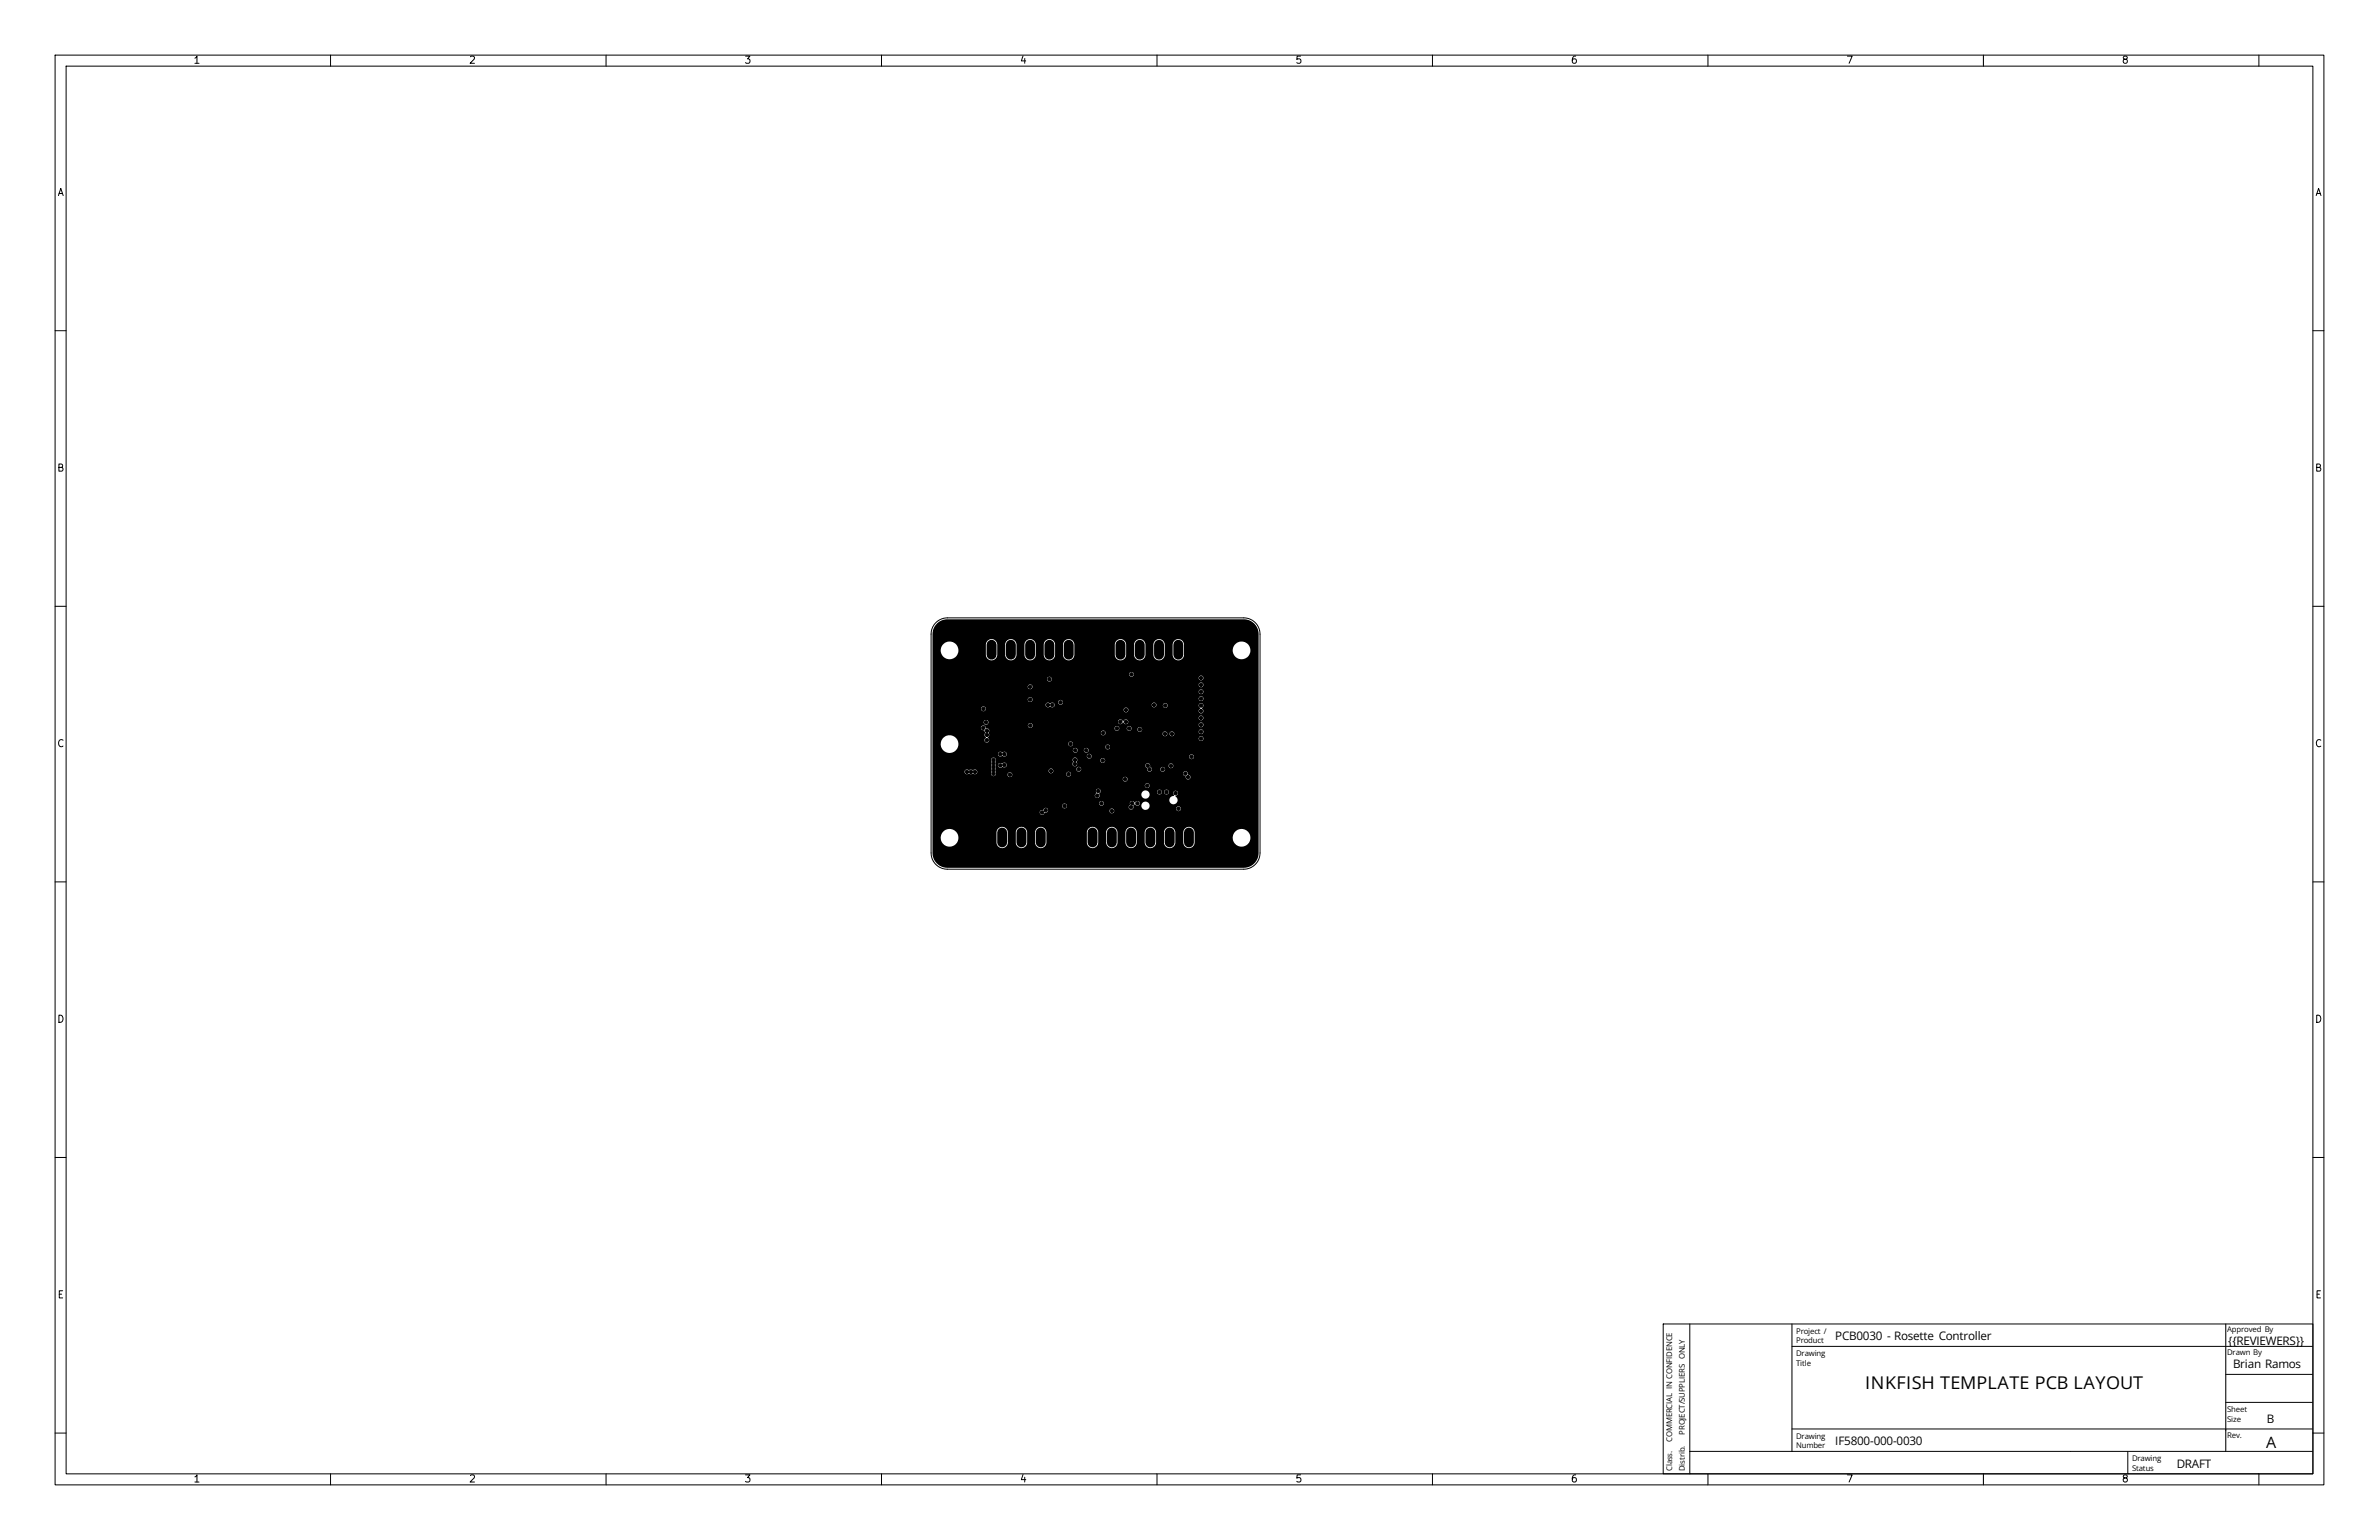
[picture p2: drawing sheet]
<svg xmlns="http://www.w3.org/2000/svg" width="432mm" height="279mm" viewBox="0 0 432 279" stroke-linecap="round" stroke-linejoin="round" font-family="sans-serif">
<defs><g id="words">
<text font-size="3.2" x="338.5" y="252">INKFISH TEMPLATE PCB LAYOUT</text>
<text font-size="2.8" x="411.3" y="262.7">A</text>
<g font-size="2.1">
<text x="333.1" y="243.2">PCB0030 - Rosette Controller</text>
<text x="404.4" y="243.9">{{REVIEWERS}}</text>
<text x="405.3" y="248.2">Brian Ramos</text>
<text x="333.1" y="262.2">IF5800-000-0030</text>
<text x="411.4" y="258.2">B</text>
<text x="395.1" y="266.3">DRAFT</text>
</g>
<g font-size="1.4">
<text x="326" y="242">Project /</text>
<text x="326" y="243.7">Product</text>
<text x="404.2" y="245.9">Drawn By</text>
<text x="404.2" y="241.6">Approved By</text>
<text x="326" y="246.1">Drawing</text>
<text x="326" y="247.8">Title</text>
<text x="404.2" y="256.2">Sheet</text>
<text x="404.2" y="257.9">Size</text>
<text x="303.5" y="261.5" transform="rotate(-90 303.5 261.5)">COMMERCIAL IN CONFIDENCE</text>
<text x="305.8" y="260.3" transform="rotate(-90 305.8 260.3)">PROJECT/SUPPLIERS ONLY</text>
<text x="326" y="261.1">Drawing</text>
<text x="326" y="262.8">Number</text>
<text x="404.2" y="260.9">Rev.</text>
<text x="303.5" y="266.9" transform="rotate(-90 303.5 266.9)">Class.</text>
<text x="305.8" y="266.9" transform="rotate(-90 305.8 266.9)">Distrib.</text>
<text x="387" y="265.1">Drawing</text>
<text x="387" y="266.8">Status</text>
</g>
<g font-size="1.3">
<text x="35" y="11.9">1</text>
<text x="85" y="11.9">2</text>
<text x="135" y="11.9">3</text>
<text x="185" y="11.9">4</text>
<text x="235" y="11.9">5</text>
<text x="285" y="11.9">6</text>
<text x="335" y="11.9">7</text>
<text x="385" y="11.9">8</text>
<text x="10.3" y="35.9">A</text>
<text x="420.1" y="35.9">A</text>
<text x="10.3" y="85.9">B</text>
<text x="420.1" y="85.9">B</text>
<text x="10.3" y="135.9">C</text>
<text x="420.1" y="135.9">C</text>
<text x="10.3" y="185.9">D</text>
<text x="420.1" y="185.9">D</text>
<text x="10.3" y="235.9">E</text>
<text x="420.1" y="235.9">E</text>
<text x="35" y="269.3">1</text>
<text x="85" y="269.3">2</text>
<text x="135" y="269.3">3</text>
<text x="185" y="269.3">4</text>
<text x="235" y="269.3">5</text>
<text x="285" y="269.3">6</text>
<text x="335" y="269.3">7</text>
<text x="385" y="269.3">8</text>
</g>
</g></defs>
<g fill="none" stroke="#000" stroke-width=".18">
<path d="M10 10h411.8v259.4h-411.8zM12 12h407.8v255.4h-407.8zM60 10v2M110 10v2M160 10v2M210 10v2M260 10v2M310 10v2M360 10v2M410 10v2M10 60h2M419.8 60h2"/>
<path d="M10 110h2M169.9 113a2.95 2.95 0 0 1 2.1-.9h53.8a2.95 2.95 0 0 1 2.9 3v39.7a2.95 2.95 0 0 1-3 2.9h-53.7a2.95 2.95 0 0 1-3-3v-39.6a2.95 2.95 0 0 1 .9-2.1zM419.8 110h2M10 160h2M419.8 160h2M10 210h2M419.8 210h2M10 260h2M301.9 240.2h117.9v27.2h-117.9zM306.7 240.2v27.2M325.2 259.3h94.5M325.2 240.2v23.1"/>
<path d="M325.2 244.3h94.5M404 240.2v23.1M404 249.4h15.7M404 254.4h15.7M419.8 260h2M60 267.4v2M110 267.4v2M160 267.4v2M210 267.4v2M260 267.4v2M306.7 263.3h113M310 267.4v2"/>
<path d="M360 267.4v2M386.2 263.3v4.1M410 267.4v2"/>
</g>
<path d="M196.6 116.2l1.5-.1 .3 .1v3.2l-.2 .3h-1.4l-.2-.2zM216.5 116.2l1.5-.1 .3 .1v3.2l-.2 .3h-1.4l-.2-.2zM170 113.1a2.7 2.7 0 0 1 2-.7h53.7a2.7 2.7 0 0 1 2.7 2.7v39.7a2.7 2.7 0 0 1-2.7 2.6h-53.8a2.7 2.7 0 0 1-2.6-2.7v-2.8h1.4a1.61 1.61 0 0 0 2.2 1.6 1.61 1.61 0 0 0 .7-2.6h7.3v2a1.03 1.03 0 0 0 1 1 1.03 1.03 0 0 0 1-1v-2h1.5v2.2a1.03 1.03 0 0 0 1.1 .8 1.03 1.03 0 0 0 .9-1v-2h1.5v2.2a1.03 1.03 0 0 0 1.1 .8 1.03 1.03 0 0 0 .9-1v-2h7.4v2.2a1.03 1.03 0 0 0 1.1 .8 1.03 1.03 0 0 0 .9-1v-2h1.5v2.2a1.03 1.03 0 0 0 1.1 .8 1.03 1.03 0 0 0 .9-1v-2h1.5v2.2a1.03 1.03 0 0 0 1.1 .8 1.03 1.03 0 0 0 .9-1v-2h1.5v2.2a1.03 1.03 0 0 0 1.1 .8 1.03 1.03 0 0 0 .9-1v-2h1.5v2.2a1.03 1.03 0 0 0 1.1 .8 1.03 1.03 0 0 0 .9-1v-2h1.5v2.2a1.03 1.03 0 0 0 1.1 .8 1.03 1.03 0 0 0 .9-1v-1h6.9a1.61 1.61 0 0 0 2.3 1.6 1.61 1.61 0 0 0 .4-2.7 1.61 1.61 0 0 0-2.6 .8l-.1 .3h-6.9a1.71 1.71 0 0 0-.2-1.5 1.03 1.03 0 0 0-1.1-.3 1.03 1.03 0 0 0-.7 .8h-1.5v-.2a1.03 1.03 0 0 0-1.1-.7 1.03 1.03 0 0 0-.9 .9h-1.5v-.2a1.03 1.03 0 0 0-1.1-.7 1.03 1.03 0 0 0-.9 .9h-1.5v-.2a1.03 1.03 0 0 0-1.1-.7 1.03 1.03 0 0 0-.9 .9h-1.5v-.2a1.03 1.03 0 0 0-1.1-.7 1.03 1.03 0 0 0-.9 .9h-1.5v-.2a1.03 1.03 0 0 0-1.1-.7 1.03 1.03 0 0 0-.9 .9h-7.4v-.2a1.03 1.03 0 0 0-1.1-.7 1.03 1.03 0 0 0-.9 .9h-1.5v-.2a1.03 1.03 0 0 0-1.1-.7 1.03 1.03 0 0 0-.9 .9h-1.5v-.2a1.03 1.03 0 0 0-1.1-.7 1.03 1.03 0 0 0-.9 .9h-7.3l-.2-.1a1.61 1.61 0 0 0-2.7 1.1h-1.4v-4.6h19.4v.2a.48 .48 0 0 0 .5 .3 .48 .48 0 0 0 .5-.4 .45 .45 0 0 0 .5-.3h11.2v.1a.44 .44 0 0 0 .6 .3 .44 .44 0 0 0 0-.7 .44 .44 0 0 0-.6 .3h-11.2a.48 .48 0 0 0-.4-.5 .48 .48 0 0 0-.5 .4l-.4 .1-.2 .2h-19.4v-1.1h23.5v.2a.44 .44 0 0 0 .4 .3 .44 .44 0 0 0 .4-.3h11.3v.1a.47 .47 0 0 0 .6 .3 .47 .47 0 0 0 .2-.7h.1a.28 .28 0 0 1 .2-.2 .28 .28 0 0 1 .3 .3l.9-.1v.2a.75 .75 0 0 0 .5 .6 .75 .75 0 0 0 .8-.2h5v.1a.44 .44 0 0 0 .6 .3 .44 .44 0 0 0 0-.7 .44 .44 0 0 0-.6 .3h-5a.75 .75 0 0 0-.3-1.2 .75 .75 0 0 0-1 .6h-.5a.47 .47 0 0 0 0-.7 .47 .47 0 0 0-.7 .2 .5 .5 0 0 0-.7-.2 .5 .5 0 0 0-.2 .7l-.2 .3h-11.3a.44 .44 0 0 0-.3-.6 .44 .44 0 0 0-.5 .4h-23.5v-.5h30.2v.1a.44 .44 0 0 0 .7 .3 .44 .44 0 0 0 0-.7 .44 .44 0 0 0-.7 .3h-30.2v-.6h42.9v.1a.78 .78 0 0 0 1.3 .6 .78 .78 0 0 0-.1-1.4 .47 .47 0 0 0 .4-.6 .47 .47 0 0 0-.7-.2l-.2 .2 .2 .5-.1 .1a.75 .75 0 0 0-.8 .7h-42.9v-.8h29.4v.1a.44 .44 0 0 0 .6 .4 .44 .44 0 0 0 .2-.7h7.7v.1a.75 .75 0 0 0 1 .6 .75 .75 0 0 0 .3-1.2h1.5v.3a.44 .44 0 0 0 .6 .2 .44 .44 0 0 0 .3-.5h.4v.2a.44 .44 0 0 0 .7 .3 .44 .44 0 0 0 0-.8 .44 .44 0 0 0-.7 .3h-.4l-.4-.3-.3 .1-.2 .2h-1.6a.75 .75 0 0 0-1.2 .5l-7.7-.1a.47 .47 0 0 0 .3-.6 .47 .47 0 0 0-.7-.2 .47 .47 0 0 0-.1 .7l-.3 .4h-29.4v-1.8h38.5a.44 .44 0 0 0 .5 .5 .44 .44 0 0 0 .2-.7 .44 .44 0 0 0-.7 .1l-38.5 .1v-1.2h34.5a.44 .44 0 0 0 .5 .5 .44 .44 0 0 0 .2-.7 .44 .44 0 0 0-.7 .2h-34.5v-1.3h5.8v.1a.51 .51 0 0 0 .8 .2l.4 .2 .3-.2a.47 .47 0 0 0 .6 .1 .47 .47 0 0 0 0-.7 .47 .47 0 0 0-.7 0l-.2-.1-.4 .1-.3-.1a.43 .43 0 0 0-.5 .4h-5.8v-2.2h10.6l.1 2.2a.47 .47 0 0 0 .1 .7 .47 .47 0 0 0 .6-.2h2.2v.2a.44 .44 0 0 0 .6 .3 .44 .44 0 0 0 .2-.6h9.8v.2a.44 .44 0 0 0 .6 .3 .44 .44 0 0 0 .3-.6h20.3l.1 .3 .4 .3a.46 .46 0 0 0 .4 .5 .46 .46 0 0 0 .5-.5 .46 .46 0 0 0-.5-.4 .45 .45 0 0 0-.3-.6 .45 .45 0 0 0-.6 .4h-20.3l-.5-.3-.4 .4h-9.8a.44 .44 0 0 0-.5-.3 .44 .44 0 0 0-.3 .4h-2.2v-.4l.1-.3h9.5v.1a.44 .44 0 0 0 .7 .3 .44 .44 0 0 0 0-.7h4.4v.1a.44 .44 0 0 0 .6 .3 .44 .44 0 0 0 0-.7 .44 .44 0 0 0-.6 .3l-4.7-.1-.4 .4h-9.5l-.1-1h.4v.1a.54 .54 0 0 0 .9 .2 .44 .44 0 0 0 .6 0 .44 .44 0 0 0 0-.6h12l.1 .3a.43 .43 0 0 0 .7 .1h12.5l.3 .4a.51 .51 0 0 0 .2 .6 .51 .51 0 0 0 .6-.1l.1-.3h1.5a.44 .44 0 0 0 .5 .5 .44 .44 0 0 0 .2-.7 .44 .44 0 0 0-.7 .2h-1.5l-.3-.4v-.2h3.3v.1a.44 .44 0 0 0 .7 .3 .44 .44 0 0 0 0-.7 .44 .44 0 0 0-.7 .3h-3.3l-.3-.4a.43 .43 0 0 0-.6 .4h-12.5l.1-.4-.1-.3 .1-.3h4.2v.1a.44 .44 0 0 0 .7 .3 .44 .44 0 0 0 0-.7 .44 .44 0 0 0-.7 .3h-4.2v-.1a.46 .46 0 0 0-.6-.3 .46 .46 0 0 0-.1 .8l-.2 .2-12.9-.1a.43 .43 0 0 0-.6 .4h-.4v-.5a.47 .47 0 0 0-.1-.8 .47 .47 0 0 0-.7 .3h-10.6v-1h11.8v.1a.5 .5 0 0 0 .9 .2l.2 .2 .4-.2h14.7l.1 .4a.43 .43 0 0 0 .4 .1 .43 .43 0 0 0 .3-.4h17.7v.2a.44 .44 0 0 0 .7 .3 .44 .44 0 0 0 0-.8 .44 .44 0 0 0-.7 .3h-17.7v-.1a.44 .44 0 0 0-.4-.3 .44 .44 0 0 0-.4 .3h-14.6a.48 .48 0 0 0-.2-.6 .48 .48 0 0 0-.6 0l-.2-.1a.43 .43 0 0 0-.6 .4h-11.8v-1.9h1.4v.2a1.61 1.61 0 0 0 1.1 1.4 1.61 1.61 0 0 0 1.8-.4h21.1l.1 .2a.44 .44 0 0 0 .5 .2 .44 .44 0 0 0 .3-.4h1.1v.1a.44 .44 0 0 0 .7 .3 .44 .44 0 0 0 0-.7 .44 .44 0 0 0-.7 .3h-1.1l-.4-.4-.3 .1-.2 .3h-21.1l.3-.6h26.7v.1a.44 .44 0 0 0 .7 .3 .44 .44 0 0 0 0-.7 .44 .44 0 0 0-.7 .3h-26.7l.1-.6h19.9v.1a.44 .44 0 0 0 .7 .3 .44 .44 0 0 0 0-.7 .44 .44 0 0 0-.7 .3h-19.9a1.61 1.61 0 0 0-1.7-1.5 1.61 1.61 0 0 0-1.6 1.5h-1.4v-2.9h8.7l.3 .5a.51 .51 0 0 1 .4 .8l.1 .3a.22 .22 0 0 1 .2 .2 .22 .22 0 0 1-.2 .2 .44 .44 0 0 0 0 .6 .44 .44 0 0 0 .7 0 .44 .44 0 0 0-.1-.7h38.2v.2a.44 .44 0 0 0 .6 .3 .44 .44 0 0 0 0-.8 .44 .44 0 0 0-.6 .3h-38.2l-.1-.1a.52 .52 0 0 0 .1-.8l20.4-.1v.1a.43 .43 0 0 0 .4 .4 .43 .43 0 0 0 .5-.3h10.3v.2a.44 .44 0 0 0 .6 .3 .44 .44 0 0 0 .3-.5h.4v.1a.44 .44 0 0 0 .6 .3 .44 .44 0 0 0 0-.7 .44 .44 0 0 0-.6 .3h-.4l-.4-.4-.3 .1-.2 .3-10.3-.1a.44 .44 0 0 0-.4-.5 .44 .44 0 0 0-.5 .4h-20.4a.5 .5 0 0 0 .1-.6 .5 .5 0 0 0-.6-.2h23.4l.3 .5a.44 .44 0 0 0 .6-.5h1.3v.2a.43 .43 0 0 0 .5 .3 .43 .43 0 0 0 .4-.3h1l.1 .2a.44 .44 0 0 0 .6 .2h10.5v.1a.44 .44 0 0 0 .6 .3 .44 .44 0 0 0 0-.7 .44 .44 0 0 0-.6 .3h-10.5l.1-.1a.44 .44 0 0 0-.2-.6 .44 .44 0 0 0-.6 .3l-1-.1a.44 .44 0 0 0-.4-.5 .44 .44 0 0 0-.5 .4h-1.3a.44 .44 0 0 0-.5-.4 .44 .44 0 0 0-.4 .4l-23.4-.1a.43 .43 0 0 0-.4-.4 .43 .43 0 0 0-.5 .4h-8.7v-.4h17.3v.1a.44 .44 0 0 0 .5 .3 .44 .44 0 0 0 .3-.6h30.2v.2a.44 .44 0 0 0 .6 .3 .44 .44 0 0 0 0-.8 .44 .44 0 0 0-.6 .3h-30.2l-.5-.2-.3 .4h-17.3v-.6h9.2v.1a.44 .44 0 0 0 .6 .4 .44 .44 0 0 0 .3-.6h23.5v.1a.49 .49 0 0 0 .5 .4 .49 .49 0 0 0 .5-.3 .46 .46 0 0 0 .5 .3 .46 .46 0 0 0 .3-.6 .46 .46 0 0 0-.6-.2 .29 .29 0 0 1-.3 .2 .29 .29 0 0 1-.3-.3l-.4 .1-.2 .3h-23.5l-.3-.3a.43 .43 0 0 0-.6 .4h-9.2v-.8h48.3v.1a.44 .44 0 0 0 .6 .3 .44 .44 0 0 0 0-.7 .44 .44 0 0 0-.6 .3h-48.3v-1.7h8.8v.2a.43 .43 0 0 0 .4 .3 .43 .43 0 0 0 .4-.3h25v.2a.44 .44 0 0 0 .7 .3 .44 .44 0 0 0 0-.8 .44 .44 0 0 0-.7 .3h-25a.44 .44 0 0 0-.3-.5 .44 .44 0 0 0-.5 .3h-8.8v-.7h20.5v.3a.52 .52 0 0 0 .8 .1 .45 .45 0 0 0 .7 0 .45 .45 0 0 0 0-.6 .45 .45 0 0 0-.7 0l-.5-.1-.3 .3h-20.5v-.4h22.8v.1a.43 .43 0 0 0 .5 .3h16.4l.1 .3a.44 .44 0 0 0 .4 .2 .44 .44 0 0 0 .4-.4h1.2v.2a.44 .44 0 0 0 .5 .3 .44 .44 0 0 0 .3-.5h5.7l.3 .7a.45 .45 0 0 0-.2 .7 .45 .45 0 0 0 .7-.1 .45 .45 0 0 0-.3-.6v-.2a.44 .44 0 0 0 .2-.7 .44 .44 0 0 0-.7 .2h-5.7l-.1-.2-.4-.1-.3 .3h-1.2l-.1-.3-.2-.1a.43 .43 0 0 0-.6 .3h-16.3a.44 .44 0 0 0 .1-.7 .44 .44 0 0 0-.7 .3h-22.8v-.5h17.2v.1a.43 .43 0 0 0 .6 .3 .43 .43 0 0 0 .2-.6h30.3v.1a.44 .44 0 0 0 .6 .3 .44 .44 0 0 0 0-.7 .44 .44 0 0 0-.6 .3h-30.3l-.4-.2-.4 .4h-17.2v-1.5h48.3v.2a.44 .44 0 0 0 .6 .3 .44 .44 0 0 0 0-.8 .44 .44 0 0 0-.6 .3h-48.3v-.9h17.2v.2a.44 .44 0 0 0 .7 .2 .44 .44 0 0 0-.1-.7h30.5v.1a.44 .44 0 0 0 .6 .3 .44 .44 0 0 0 0-.7 .44 .44 0 0 0-.6 .3h-30.5a.43 .43 0 0 0-.6 .3h-17.2v-1.3h20.7v.1a.44 .44 0 0 0 .6 .3 .44 .44 0 0 0 .2-.7h26.8v.2a.44 .44 0 0 0 .6 .3 .44 .44 0 0 0 0-.8 .44 .44 0 0 0-.6 .3h-26.8l-.2-.1a.43 .43 0 0 0-.6 .4h-20.7v-.9h35.6v.1a.44 .44 0 0 0 .7 .3 .44 .44 0 0 0 0-.7 .44 .44 0 0 0-.7 .3h-35.6v-4.4h1.4v.2a1.61 1.61 0 0 0 2.3 1.4 1.61 1.61 0 0 0 .5-2.6h5.4v2a1.03 1.03 0 0 0 1.1 .9 1.03 1.03 0 0 0 1-.9v-2h1.4l.1 2.2a1.03 1.03 0 0 0 1.1 .7 1.03 1.03 0 0 0 .9-.9v-2h1.4l.1 2.2a1.03 1.03 0 0 0 1.1 .7 1.03 1.03 0 0 0 .9-.9v-2h1.4l.1 2.2a1.03 1.03 0 0 0 1.1 .7 1.03 1.03 0 0 0 .9-.9v-2h1.4l.1 2.2a1.03 1.03 0 0 0 1.1 .7 1.03 1.03 0 0 0 .9-.9v-2h7.3l.1 2.2a1.03 1.03 0 0 0 1.1 .7 1.03 1.03 0 0 0 .9-.9v-2h1.4l.1 2.2a1.03 1.03 0 0 0 1.1 .7 1.03 1.03 0 0 0 .9-.9v-2h1.4l.1 2.2a1.03 1.03 0 0 0 1.1 .7 1.03 1.03 0 0 0 .9-.9v-2h1.4l.1 2.2a1.03 1.03 0 0 0 1.1 .7 1.03 1.03 0 0 0 .9-.9v-1h8.8a1.61 1.61 0 0 0 2.3 1.6 1.61 1.61 0 0 0 .4-2.7 1.61 1.61 0 0 0-2.6 .8l-.1 .3h-8.8v-1.2a1.03 1.03 0 0 0-1.1-.8 1.03 1.03 0 0 0-1 1h-1.4v-.2a1.03 1.03 0 0 0-1.1-.7 1.03 1.03 0 0 0-1 .9h-1.4v-.2a1.03 1.03 0 0 0-1.1-.7 1.03 1.03 0 0 0-1 .9h-1.4v-.2a1.03 1.03 0 0 0-1.1-.7 1.03 1.03 0 0 0-1 .9h-7.3v-.2a1.03 1.03 0 0 0-1.1-.8 1.03 1.03 0 0 0-1 1h-1.4v-.2a1.03 1.03 0 0 0-1.1-.8 1.03 1.03 0 0 0-1 1h-1.4v-.2a1.03 1.03 0 0 0-1.1-.8 1.03 1.03 0 0 0-1 1h-1.4v-.2a1.03 1.03 0 0 0-1.1-.8 1.03 1.03 0 0 0-1 1h-1.4v-.2a1.03 1.03 0 0 0-1.1-.7 1.03 1.03 0 0 0-1 .9h-5.4l-.1-.1a1.61 1.61 0 0 0-2.7 1.1h-1.4v-2.8a2.7 2.7 0 0 1 .7-2zM177.6 150.2l1.4-.1 .3 .2v3.2l-.2 .2h-1.4l-.2-.1zM194 150.2l1.5-.1 .2 .2v3.2l-.2 .2h-1.4l-.2-.1z" fill="#000"/>
<g fill="none" stroke="#000" stroke-width="1.8">
<path d="M180 117v1.8M183.5 117v1.8M187 117v1.8M190.5 117v1.8M194 117v1.8M203.4 117v1.8M206.9 117v1.8M210.4 117v1.8M213.9 117v1.8M181.9 151v1.8M185.4 151v1.8M188.9 151v1.8"/>
<path d="M198.3 151v1.8M201.8 151v1.8M205.3 151v1.8M208.8 151v1.8M212.3 151v1.8M215.8 151v1.8M219.3 151v1.8"/>
</g>
<g fill="#000" stroke="#000" stroke-width=".18">
<circle cx="176.3" cy="137.9" r=".3"/>
<circle cx="176.3" cy="138.5" r=".3"/>
<circle cx="176.3" cy="139.2" r=".3"/>
<circle cx="178.2" cy="139.3" r=".3"/>
<circle cx="178.5" cy="132.1" r=".3"/>
<circle cx="178.5" cy="128.6" r=".3"/>
<circle cx="179" cy="131.1" r=".3"/>
<circle cx="179.1" cy="134.3" r=".3"/>
<circle cx="179.1" cy="133.3" r=".3"/>
<circle cx="179.1" cy="132.6" r=".3"/>
<circle cx="179.2" cy="126.9" r=".3"/>
<circle cx="179.7" cy="135.5" r=".3"/>
<circle cx="180.3" cy="138.5" r=".3"/>
<circle cx="180.3" cy="139.8" r=".3"/>
<circle cx="180.3" cy="137.9" r=".3"/>
<circle cx="180.3" cy="139.1" r=".3"/>
<circle cx="181.6" cy="138.9" r=".3"/>
<circle cx="181.6" cy="136.8" r=".3"/>
<circle cx="181.7" cy="133.7" r=".25"/>
<circle cx="181.7" cy="132.7" r=".25"/>
<circle cx="181.7" cy="131.8" r=".25"/>
<circle cx="182.3" cy="138.8" r=".3"/>
<circle cx="182.3" cy="136.8" r=".3"/>
<circle cx="182.4" cy="128.9" r=".3"/>
<circle cx="182.9" cy="133.7" r=".25"/>
<circle cx="182.9" cy="132.7" r=".25"/>
<circle cx="182.9" cy="131.8" r=".25"/>
<circle cx="187" cy="136" r=".3"/>
<circle cx="187" cy="126.9" r=".3"/>
<circle cx="187" cy="132.6" r=".3"/>
<circle cx="187" cy="124.6" r=".3"/>
<circle cx="187" cy="131.6" r=".3"/>
<circle cx="188.3" cy="139.3" r=".3"/>
<circle cx="188.8" cy="137.3" r=".3"/>
<circle cx="189.1" cy="139.3" r=".3"/>
<circle cx="190.1" cy="131.5" r=".3"/>
<circle cx="190.2" cy="127.9" r=".3"/>
<circle cx="190.5" cy="123.2" r=".3"/>
<circle cx="190.8" cy="139.9" r=".3"/>
<circle cx="191" cy="127.9" r=".3"/>
<circle cx="192.3" cy="139.2" r=".3"/>
<circle cx="192.5" cy="127.4" r=".3"/>
<circle cx="192.7" cy="126.3" r=".3"/>
<circle cx="192.7" cy="125" r=".3"/>
<circle cx="193.6" cy="126.3" r=".3"/>
<circle cx="193.6" cy="125" r=".3"/>
<circle cx="194.3" cy="135" r=".3"/>
<circle cx="195.1" cy="138.6" r=".3"/>
<circle cx="195.1" cy="137.9" r=".3"/>
<circle cx="195.2" cy="136.1" r=".3"/>
<circle cx="195.8" cy="139.6" r=".3"/>
<circle cx="197.2" cy="136.1" r=".3"/>
<circle cx="197.7" cy="137.2" r=".3"/>
<circle cx="200.1" cy="138" r=".3"/>
<circle cx="200.3" cy="133" r=".3"/>
<circle cx="201" cy="135.5" r=".3"/>
<circle cx="202.7" cy="132.2" r=".3"/>
<circle cx="203.4" cy="130.9" r=".3"/>
<circle cx="203.4" cy="122.4" r=".3"/>
<circle cx="203.4" cy="126.6" r=".3"/>
<circle cx="204.4" cy="130.9" r=".3"/>
<circle cx="204.4" cy="122.4" r=".3"/>
<circle cx="204.4" cy="128.8" r=".3"/>
<circle cx="204.4" cy="126.5" r=".3"/>
<circle cx="204.9" cy="132.2" r=".3"/>
<circle cx="205" cy="135.4" r=".3"/>
<circle cx="205.4" cy="126.6" r=".3"/>
<circle cx="205.4" cy="122.4" r=".3"/>
<circle cx="206.9" cy="132.4" r=".3"/>
<circle cx="207.8" cy="132.4" r=".3"/>
<circle cx="207.8" cy="134.8" r=".3"/>
<circle cx="208.3" cy="138.9" r=".3"/>
<circle cx="208.5" cy="123.2" r=".3"/>
<circle cx="208.5" cy="124.3" r=".3"/>
<circle cx="208.5" cy="125.4" r=".3"/>
<circle cx="208.6" cy="139.6" r=".3"/>
<circle cx="208.9" cy="123.8" r=".3"/>
<circle cx="208.9" cy="124.8" r=".3"/>
<circle cx="209.2" cy="133.1" r=".3"/>
<circle cx="209.5" cy="132.1" r=".3"/>
<circle cx="209.5" cy="127.9" r=".3"/>
<circle cx="210.6" cy="129.6" r=".3"/>
<circle cx="210.6" cy="130.4" r=".3"/>
<circle cx="210.6" cy="128.7" r=".3"/>
<circle cx="211" cy="139.6" r=".3"/>
<circle cx="211.4" cy="133.1" r=".3"/>
<circle cx="211.5" cy="128" r=".3"/>
<circle cx="212.5" cy="138.9" r=".3"/>
<circle cx="212.7" cy="133.1" r=".3"/>
<circle cx="214.5" cy="139.1" r=".3"/>
<circle cx="214.7" cy="129.6" r=".3"/>
<circle cx="214.7" cy="130.4" r=".3"/>
<circle cx="214.7" cy="128.7" r=".3"/>
<circle cx="216.3" cy="136.3" r=".3"/>
<circle cx="216.3" cy="137.3" r=".3"/>
<circle cx="218" cy="130.2" r=".3"/>
<circle cx="218" cy="124.2" r=".3"/>
<circle cx="218" cy="132.8" r=".3"/>
<circle cx="218" cy="123" r=".3"/>
<circle cx="218" cy="128" r=".3"/>
<circle cx="218" cy="134" r=".3"/>
<circle cx="218" cy="129" r=".3"/>
<circle cx="218" cy="126.8" r=".3"/>
<circle cx="218" cy="125.5" r=".3"/>
<circle cx="218" cy="131.5" r=".3"/>
<circle cx="220.2" cy="132.8" r=".3"/>
<circle cx="220.2" cy="130.2" r=".3"/>
<circle cx="220.2" cy="124.2" r=".3"/>
<circle cx="220.2" cy="128" r=".3"/>
<circle cx="220.2" cy="123" r=".3"/>
<circle cx="220.2" cy="134" r=".3"/>
<circle cx="220.2" cy="126.8" r=".3"/>
<circle cx="220.2" cy="129" r=".3"/>
<circle cx="220.2" cy="125.5" r=".3"/>
<circle cx="220.2" cy="131.5" r=".3"/>
<circle cx="223.1" cy="138.7" r=".3"/>
<circle cx="175.5" cy="140" r=".3"/>
<circle cx="176.2" cy="140" r=".3"/>
<circle cx="177" cy="140" r=".3"/>
<circle cx="177.2" cy="142.7" r=".26"/>
<circle cx="178.1" cy="142.7" r=".26"/>
<circle cx="178.9" cy="142.7" r=".26"/>
<circle cx="179.4" cy="145.4" r=".3"/>
<circle cx="179.8" cy="142.7" r=".26"/>
<circle cx="180.3" cy="140.4" r=".3"/>
<circle cx="181.6" cy="144.8" r=".3"/>
<circle cx="183.3" cy="140.5" r=".3"/>
<circle cx="187.4" cy="144.1" r=".3"/>
<circle cx="187.4" cy="143.2" r=".3"/>
<circle cx="188.7" cy="144.1" r=".3"/>
<circle cx="188.7" cy="143.2" r=".3"/>
<circle cx="189.1" cy="147.4" r=".3"/>
<circle cx="189.8" cy="147" r=".3"/>
<circle cx="190.8" cy="141.2" r=".3"/>
<circle cx="191.6" cy="143" r=".3"/>
<circle cx="191.7" cy="141.7" r=".3"/>
<circle cx="193.2" cy="146.2" r=".3"/>
<circle cx="193.9" cy="144.5" r=".3"/>
<circle cx="194" cy="140.5" r=".3"/>
<circle cx="195.9" cy="140.5" r=".3"/>
<circle cx="196.7" cy="147" r=".3"/>
<circle cx="198.1" cy="146.8" r=".3"/>
<circle cx="199.1" cy="144.3" r=".3"/>
<circle cx="199.1" cy="145.3" r=".3"/>
<circle cx="199.4" cy="143.5" r=".3"/>
<circle cx="199.9" cy="145.8" r=".3"/>
<circle cx="201.8" cy="147.1" r=".3"/>
<circle cx="201.8" cy="145.8" r=".3"/>
<circle cx="202.7" cy="141.4" r=".3"/>
<circle cx="202.7" cy="145.8" r=".3"/>
<circle cx="203.7" cy="145.8" r=".3"/>
<circle cx="204.2" cy="141.4" r=".3"/>
<circle cx="204.6" cy="145.8" r=".3"/>
<circle cx="205.3" cy="146.5" r=".3"/>
<circle cx="205.5" cy="145.8" r=".3"/>
<circle cx="206.4" cy="145.8" r=".3"/>
<circle cx="208.2" cy="142.5" r=".3"/>
<circle cx="209.2" cy="143.7" r=".3"/>
<circle cx="210.4" cy="143.7" r=".3"/>
<circle cx="211.7" cy="143.7" r=".3"/>
<circle cx="213.4" cy="143.9" r=".3"/>
<circle cx="213.9" cy="146.7" r=".3"/>
<circle cx="214.7" cy="143.2" r=".3"/>
<circle cx="215.1" cy="140.3" r=".3"/>
<circle cx="215.7" cy="143.3" r=".3"/>
<circle cx="215.7" cy="141" r=".3"/>
<circle cx="216.2" cy="147.4" r=".3"/>
<circle cx="216.6" cy="143.2" r=".3"/>
<circle cx="217.1" cy="147.3" r=".3"/>
</g>
<use href="#words"/>
</svg>
